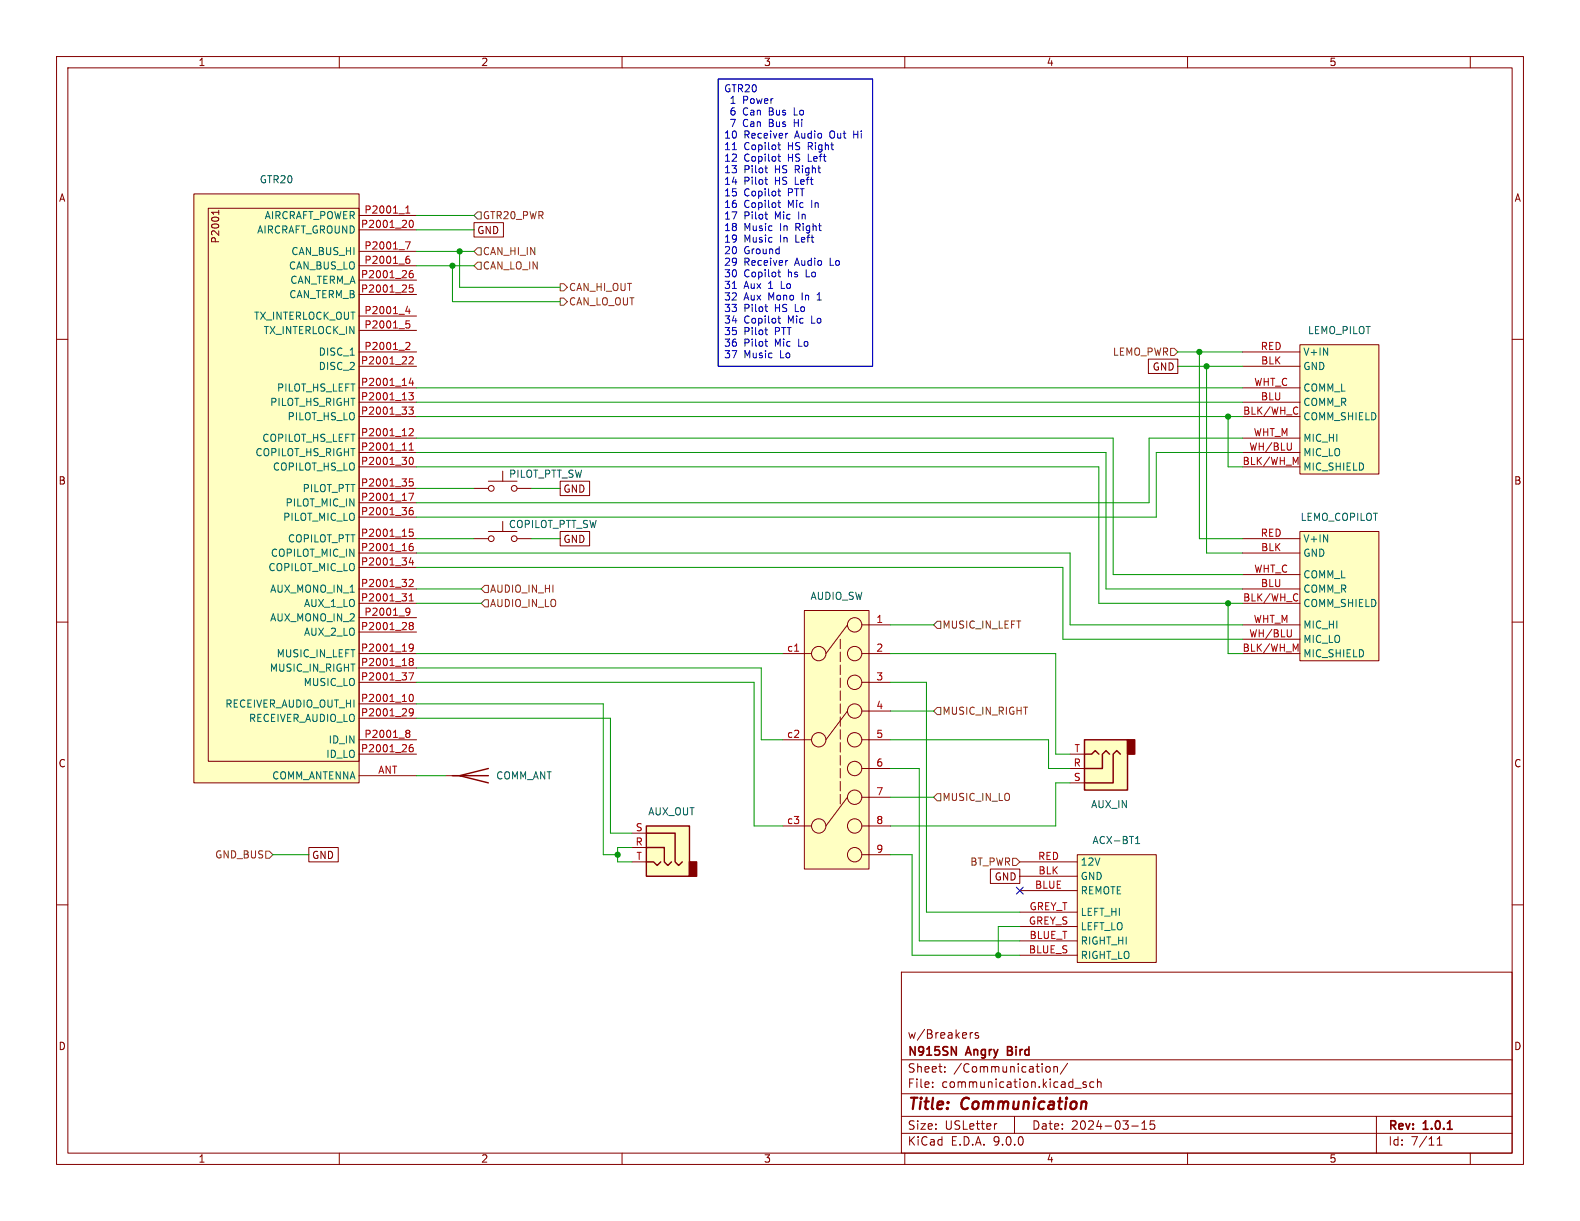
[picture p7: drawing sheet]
<svg xmlns="http://www.w3.org/2000/svg" width="279mm" height="216mm" viewBox="0 0 279 216" stroke-linecap="round" stroke-linejoin="round" font-family="sans-serif">
<defs><g id="words">
<g font-size="2.8" fill="#840000">
<text x="160.4" y="196.8">Title:</text>
<text x="170.1" y="196.8">Communication</text>
</g>
<g font-size="2.1" fill="#840000">
<text x="160.4" y="183.9">w/Breakers</text>
<text x="160.4" y="189.9">Sheet:</text>
<text x="160.4" y="187.1">N915SN</text>
<text x="168.6" y="189.9">/Communication/</text>
<text x="171" y="187.1">Angry</text>
<text x="178.8" y="187.1">Bird</text>
<text x="160.4" y="192.6">File:</text>
<text x="166.5" y="192.6">communication.kicad_sch</text>
<text x="160.4" y="202.8">KiCad</text>
<text x="160.4" y="200">Size:</text>
<text x="167.1" y="200">USLetter</text>
<text x="168.1" y="202.8">E.D.A.</text>
<text x="175.7" y="202.8">9.0.0</text>
<text x="182.4" y="200">Date:</text>
<text x="189.4" y="200">2024-03-15</text>
<text x="245.4" y="200.2">Rev:</text>
<text x="245.4" y="202.8">Id:</text>
<text x="249.5" y="202.8">7/11</text>
<text x="251.8" y="200.2">1.0.1</text>
</g>
<g font-size="1.8" fill="#840000">
<text x="35" y="11.9">1</text>
<text x="85" y="11.9">2</text>
<text x="135" y="11.9">3</text>
<text x="185" y="11.9">4</text>
<text x="235" y="11.9">5</text>
<text x="10.3" y="35.9">A</text>
<text x="267.7" y="35.9">A</text>
<text x="84.3" y="41.6">GND</text>
<text x="39" y="43.2" transform="rotate(-90 39 43.2)">P2001</text>
<text x="203.7" y="65.7">GND</text>
<text x="10.3" y="85.9">B</text>
<text x="99.5" y="87.3">GND</text>
<text x="267.7" y="85.9">B</text>
<text x="99.5" y="96.2">GND</text>
<text x="10.3" y="135.9">C</text>
<text x="267.7" y="135.9">C</text>
<text x="55.1" y="152.1">GND</text>
<text x="175.8" y="155.9">GND</text>
<text x="10.3" y="185.9">D</text>
<text x="267.7" y="185.9">D</text>
<text x="35" y="205.8">1</text>
<text x="85" y="205.8">2</text>
<text x="135" y="205.8">3</text>
<text x="185" y="205.8">4</text>
<text x="235" y="205.8">5</text>
</g>
<g font-size="1.8" fill="#0000c2">
<text x="128" y="16.6">GTR20</text>
<text x="129.1" y="18.7">1</text>
<text x="129.1" y="20.7">6</text>
<text x="129.1" y="22.8">7</text>
<text x="131.5" y="18.7">Power</text>
<text x="131.5" y="20.7">Can</text>
<text x="131.5" y="22.8">Can</text>
<text x="136.2" y="20.7">Bus</text>
<text x="136.2" y="22.8">Bus</text>
<text x="140.9" y="20.7">Lo</text>
<text x="140.9" y="22.8">Hi</text>
<text x="128" y="24.8">10</text>
<text x="128" y="26.9">11</text>
<text x="128" y="28.9">12</text>
<text x="131.5" y="24.8">Receiver</text>
<text x="131.5" y="26.9">Copilot</text>
<text x="131.5" y="28.9">Copilot</text>
<text x="139.4" y="26.9">HS</text>
<text x="139.4" y="28.9">HS</text>
<text x="140.7" y="24.8">Audio</text>
<text x="143.1" y="26.9">Right</text>
<text x="143.1" y="28.9">Left</text>
<text x="147" y="24.8">Out</text>
<text x="151.4" y="24.8">Hi</text>
<text x="128" y="31">13</text>
<text x="128" y="33">14</text>
<text x="128" y="35.1">15</text>
<text x="131.5" y="31">Pilot</text>
<text x="131.5" y="33">Pilot</text>
<text x="131.5" y="35.1">Copilot</text>
<text x="137.1" y="31">HS</text>
<text x="137.1" y="33">HS</text>
<text x="139.4" y="35.1">PTT</text>
<text x="140.8" y="31">Right</text>
<text x="140.8" y="33">Left</text>
<text x="128" y="37.1">16</text>
<text x="128" y="39.1">17</text>
<text x="128" y="41.2">18</text>
<text x="131.5" y="37.1">Copilot</text>
<text x="131.5" y="39.1">Pilot</text>
<text x="131.5" y="41.2">Music</text>
<text x="137.1" y="39.1">Mic</text>
<text x="138" y="41.2">In</text>
<text x="139.4" y="37.1">Mic</text>
<text x="141" y="41.2">Right</text>
<text x="141.4" y="39.1">In</text>
<text x="143.7" y="37.1">In</text>
<text x="128" y="43.2">19</text>
<text x="128" y="45.3">20</text>
<text x="128" y="47.3">29</text>
<text x="131.5" y="43.2">Music</text>
<text x="131.5" y="45.3">Ground</text>
<text x="131.5" y="47.3">Receiver</text>
<text x="138" y="43.2">In</text>
<text x="140.7" y="47.3">Audio</text>
<text x="141" y="43.2">Left</text>
<text x="147" y="47.3">Lo</text>
<text x="128" y="49.4">30</text>
<text x="128" y="51.4">31</text>
<text x="128" y="53.5">32</text>
<text x="131.5" y="49.4">Copilot</text>
<text x="131.5" y="51.4">Aux</text>
<text x="131.5" y="53.5">Aux</text>
<text x="136" y="51.4">1</text>
<text x="136" y="53.5">Mono</text>
<text x="138.4" y="51.4">Lo</text>
<text x="139.4" y="49.4">hs</text>
<text x="142" y="53.5">In</text>
<text x="142.8" y="49.4">Lo</text>
<text x="145" y="53.5">1</text>
<text x="128" y="55.5">33</text>
<text x="128" y="57.5">34</text>
<text x="128" y="59.6">35</text>
<text x="131.5" y="55.5">Pilot</text>
<text x="131.5" y="57.5">Copilot</text>
<text x="131.5" y="59.6">Pilot</text>
<text x="137.1" y="55.5">HS</text>
<text x="137.1" y="59.6">PTT</text>
<text x="139.4" y="57.5">Mic</text>
<text x="140.8" y="55.5">Lo</text>
<text x="143.7" y="57.5">Lo</text>
<text x="128" y="61.6">36</text>
<text x="128" y="63.7">37</text>
<text x="131.5" y="61.6">Pilot</text>
<text x="131.5" y="63.7">Music</text>
<text x="137.1" y="61.6">Mic</text>
<text x="138" y="63.7">Lo</text>
<text x="141.4" y="61.6">Lo</text>
</g>
<g font-size="1.8" fill="#006464">
<text x="45.8" y="32.6">GTR20</text>
<text x="45.4" y="41.5">AIRCRAFT_GROUND</text>
<text x="46.7" y="39">AIRCRAFT_POWER</text>
<text x="51" y="47.9">CAN_BUS_LO</text>
<text x="51.4" y="45.3">CAN_BUS_HI</text>
<text x="51.1" y="52.9">CAN_TERM_B</text>
<text x="51.2" y="50.4">CAN_TERM_A</text>
<text x="44.8" y="56.7">TX_INTERLOCK_OUT</text>
<text x="46.5" y="59.3">TX_INTERLOCK_IN</text>
<text x="231.2" y="59.3">LEMO_PILOT</text>
<text x="56.3" y="63.1">DISC_1</text>
<text x="56.3" y="65.6">DISC_2</text>
<text x="230.4" y="63.1">V+IN</text>
<text x="230.4" y="65.6">GND</text>
<text x="47.7" y="72">PILOT_HS_RIGHT</text>
<text x="48.9" y="69.4">PILOT_HS_LEFT</text>
<text x="230.4" y="69.4">COMM_L</text>
<text x="230.4" y="72">COMM_R</text>
<text x="50.8" y="74.5">PILOT_HS_LO</text>
<text x="230.4" y="74.5">COMM_SHIELD</text>
<text x="45.1" y="80.9">COPILOT_HS_RIGHT</text>
<text x="46.3" y="78.3">COPILOT_HS_LEFT</text>
<text x="48.2" y="83.4">COPILOT_HS_LO</text>
<text x="230.4" y="78.3">MIC_HI</text>
<text x="230.4" y="80.9">MIC_LO</text>
<text x="230.4" y="83.4">MIC_SHIELD</text>
<text x="50.4" y="89.8">PILOT_MIC_IN</text>
<text x="53.4" y="87.2">PILOT_PTT</text>
<text x="89.9" y="84.7">PILOT_PTT_SW</text>
<text x="50" y="92.3">PILOT_MIC_LO</text>
<text x="89.9" y="93.6">COPILOT_PTT_SW</text>
<text x="229.9" y="92.3">LEMO_COPILOT</text>
<text x="47.4" y="101.2">COPILOT_MIC_LO</text>
<text x="47.8" y="98.7">COPILOT_MIC_IN</text>
<text x="50.8" y="96.1">COPILOT_PTT</text>
<text x="230.4" y="96.1">V+IN</text>
<text x="230.4" y="98.7">GND</text>
<text x="47.7" y="105">AUX_MONO_IN_1</text>
<text x="53.7" y="107.5">AUX_1_LO</text>
<text x="143.2" y="106.3">AUDIO_SW</text>
<text x="230.4" y="102.5">COMM_L</text>
<text x="230.4" y="105">COMM_R</text>
<text x="230.4" y="107.5">COMM_SHIELD</text>
<text x="47.7" y="110.1">AUX_MONO_IN_2</text>
<text x="53.7" y="112.6">AUX_2_LO</text>
<text x="230.4" y="111.4">MIC_HI</text>
<text x="230.4" y="113.9">MIC_LO</text>
<text x="47.6" y="119">MUSIC_IN_RIGHT</text>
<text x="48.8" y="116.4">MUSIC_IN_LEFT</text>
<text x="230.4" y="116.4">MIC_SHIELD</text>
<text x="39.7" y="125.3">RECEIVER_AUDIO_OUT_HI</text>
<text x="53.6" y="121.5">MUSIC_LO</text>
<text x="43.9" y="127.9">RECEIVER_AUDIO_LO</text>
<text x="58" y="131.7">ID_IN</text>
<text x="57.6" y="134.2">ID_LO</text>
<text x="48" y="138">COMM_ANTENNA</text>
<text x="87.6" y="138">COMM_ANT</text>
<text x="192.8" y="143.1">AUX_IN</text>
<text x="114.5" y="144.4">AUX_OUT</text>
<text x="193.1" y="149.5">ACX-BT1</text>
<text x="191" y="153.3">12V</text>
<text x="191" y="155.8">GND</text>
<text x="191" y="158.3">REMOTE</text>
<text x="191" y="162.2">LEFT_HI</text>
<text x="191" y="164.7">LEFT_LO</text>
<text x="191" y="167.2">RIGHT_HI</text>
<text x="191" y="169.8">RIGHT_LO</text>
</g>
<g font-size="1.8" fill="#a90000">
<text x="63.7" y="40.4">P2001_20</text>
<text x="64.3" y="37.8">P2001_1</text>
<text x="64.3" y="44.2">P2001_7</text>
<text x="64.3" y="46.7">P2001_6</text>
<text x="63.7" y="49.3">P2001_26</text>
<text x="63.7" y="51.8">P2001_25</text>
<text x="64.3" y="55.6">P2001_4</text>
<text x="64.3" y="58.2">P2001_5</text>
<text x="63.7" y="64.5">P2001_22</text>
<text x="64.3" y="62">P2001_2</text>
<text x="222.8" y="62">RED</text>
<text x="222.9" y="64.5">BLK</text>
<text x="63.7" y="68.3">P2001_14</text>
<text x="63.7" y="70.9">P2001_13</text>
<text x="221.7" y="68.3">WHT_C</text>
<text x="222.9" y="70.9">BLU</text>
<text x="63.7" y="73.4">P2001_33</text>
<text x="63.7" y="77.2">P2001_12</text>
<text x="219.7" y="73.4">BLK/WH_C</text>
<text x="221.6" y="77.2">WHT_M</text>
<text x="63.7" y="79.8">P2001_11</text>
<text x="63.7" y="82.3">P2001_30</text>
<text x="219.6" y="82.3">BLK/WH_M</text>
<text x="220.8" y="79.8">WH/BLU</text>
<text x="63.7" y="86.1">P2001_35</text>
<text x="63.7" y="88.6">P2001_17</text>
<text x="63.7" y="91.2">P2001_36</text>
<text x="63.7" y="95">P2001_15</text>
<text x="222.8" y="95">RED</text>
<text x="63.7" y="97.5">P2001_16</text>
<text x="63.7" y="100.1">P2001_34</text>
<text x="221.7" y="101.3">WHT_C</text>
<text x="222.9" y="97.5">BLK</text>
<text x="63.7" y="103.9">P2001_32</text>
<text x="63.7" y="106.4">P2001_31</text>
<text x="219.7" y="106.4">BLK/WH_C</text>
<text x="222.9" y="103.9">BLU</text>
<text x="63.7" y="111.5">P2001_28</text>
<text x="64.3" y="109">P2001_9</text>
<text x="154.9" y="110.2">1</text>
<text x="220.8" y="112.8">WH/BLU</text>
<text x="221.6" y="110.2">WHT_M</text>
<text x="63.7" y="115.3">P2001_19</text>
<text x="63.7" y="117.9">P2001_18</text>
<text x="139.1" y="115.3">c1</text>
<text x="154.9" y="115.3">2</text>
<text x="219.6" y="115.3">BLK/WH_M</text>
<text x="63.7" y="120.4">P2001_37</text>
<text x="63.7" y="124.2">P2001_10</text>
<text x="154.9" y="120.4">3</text>
<text x="154.9" y="125.5">4</text>
<text x="63.7" y="126.7">P2001_29</text>
<text x="64.3" y="130.6">P2001_8</text>
<text x="139.1" y="130.6">c2</text>
<text x="154.9" y="130.6">5</text>
<text x="63.7" y="133.1">P2001_26</text>
<text x="66.8" y="136.9">ANT</text>
<text x="154.9" y="135.6">6</text>
<text x="189.8" y="135.6">R</text>
<text x="189.9" y="133.1">T</text>
<text x="154.9" y="140.7">7</text>
<text x="189.8" y="138.2">S</text>
<text x="112.3" y="149.6">R</text>
<text x="112.3" y="147.1">S</text>
<text x="139.1" y="145.8">c3</text>
<text x="154.9" y="145.8">8</text>
<text x="112.4" y="152.1">T</text>
<text x="154.9" y="150.9">9</text>
<text x="183.5" y="152.1">RED</text>
<text x="183.5" y="154.7">BLK</text>
<text x="182" y="161">GREY_T</text>
<text x="182.9" y="157.2">BLUE</text>
<text x="181.8" y="163.6">GREY_S</text>
<text x="182" y="166.1">BLUE_T</text>
<text x="181.8" y="168.7">BLUE_S</text>
</g>
<g font-size="1.8" fill="#725600">
<text x="85.3" y="39">GTR20_PWR</text>
<text x="85.3" y="47.9">CAN_LO_IN</text>
<text x="85.3" y="45.3">CAN_HI_IN</text>
<text x="100.5" y="51.7">CAN_HI_OUT</text>
<text x="100.5" y="54.2">CAN_LO_OUT</text>
<text x="196.7" y="63.1">LEMO_PWR</text>
<text x="86.6" y="105">AUDIO_IN_HI</text>
<text x="86.6" y="107.5">AUDIO_IN_LO</text>
<text x="166.6" y="111.4">MUSIC_IN_LEFT</text>
<text x="166.6" y="126.6">MUSIC_IN_RIGHT</text>
<text x="166.6" y="141.8">MUSIC_IN_LO</text>
<text x="37.9" y="152">GND_BUS</text>
<text x="171.5" y="153.3">BT_PWR</text>
</g>
</g></defs>
<g fill="none" stroke="#840000" stroke-width=".18">
<path d="M10 10h259.4v195.9h-259.4zM12 12h255.4v191.9h-255.4zM60 10v2M110 10v2M160 10v2M210 10v2M260 10v2M10 60h2M267.4 60h2M83.8 86.4h2.6M86.4 85.1h5M88.9 83.3v1.8"/>
<path d="M91.4 86.4h2.6M10 110h2M267.4 110h2M10 160h2M159.4 171.9h108v32h-108zM267.4 160h2M159.4 197.4h108M159.4 193.4h108M159.4 187.4h108M164.9 192.1v.2M164.9 191.4v.1M167.1 189.4v.2"/>
<path d="M167.1 188.7v.1M171.6 182.6v1M172 182.6l-.3 .1-.1 .2M173 182.7l-.4-.1-.2 .2 .1 .2 .5 .2v.3h-.6M176.3 198.7l-.3 .1M179.4 197.4v3M185 188.7l.4-.1 .3 .3v.4l-.1 .2-.4 .1-.2-.2M186.4 188.7l.2-.1 .3 .1 .1 .9M186.4 188.6v1M188.8 188l-1.3 1.9M190.1 192.4h1.1M192.1 191.4l-.4-.1-.2 .2 .1 .2 .5 .2v.3h-.6"/>
<path d="M193.4 191.4l-.4-.1-.3 .3v.4l.2 .2h.5M194.1 191.4l.2-.1 .3 .1 .1 .9M194.1 190.8v1.5M200.1 199.1h1.2M201.9 199.7h.9M201.9 198.6l.5-.4v1.5M204.1 198.2h-.7v.7l.2-.1h.5l.1 .2-.1 .5-.2 .2-.5-.2M243.4 197.4v6.5M60 203.9v2M110 203.9v2M159.4 200.4h108M160 203.9v2"/>
<path d="M210 203.9v2M254.1 202.5h.9M254.1 201.4l.5-.4v1.5M260 203.9v2"/>
<circle cx="86.9" cy="86.4" r=".51"/>
<circle cx="90.9" cy="86.4" r=".51"/>
</g>
<path d="M168.2 185.1l.9 1.5v-1.5M178.2 185.8h.5M178.7 185.1h-.5v1.5h.5M256 199.7h.8" fill="none" stroke="#840000" stroke-width=".3"/>
<path d="M190.5 151.1h14v19.1h-14z" fill="#ffffc2"/>
<path d="M180.3 152.4h10.2M180.3 154.9h10.2M180.3 157.5h10.2M190.5 151.1h14v19.1h-14zM180.3 161.3h10.2M180.3 163.8h10.2M180.3 166.4h10.2M180.3 168.9h10.2" fill="none" stroke="#840000" stroke-width=".18"/>
<path d="M200.8 149.2h.7M200.8 148.3l.4-.4v1.3" fill="none" stroke="#006464" stroke-width=".18"/>
<path d="M191.8 130.8h7.6v8.9h-7.6z" fill="#ffffc2"/>
<path d="M199.4 130.8h1.3v2.6h-1.3z" fill="#840000" stroke="#840000" stroke-width=".25"/>
<path d="M191.8 130.8h7.6v8.9h-7.6zM191.8 133.4h1.2l.7-.7 .6 .7M196.2 133.4l-.6-.7-.7 .7v2.5h-3.1M198.1 133.4l-.6-.7-.7 .7v5h-5" fill="none" stroke="#840000" stroke-width=".25"/>
<path d="M189.2 138.4h2.6M189.2 135.9h2.6M189.2 133.4h2.6" fill="none" stroke="#840000" stroke-width=".18"/>
<path d="M142.2 108h11.5v45.7h-11.5z" fill="#ffffc2"/>
<g fill="none" stroke="#840000" stroke-width=".18">
<path d="M138.4 115.6h5.1M142.2 108h11.5v45.7h-11.5zM149.9 110.5l-3.9 5.1M152.4 115.6h5.1M152.4 110.5h5.1M138.4 130.8h5.1M149.9 125.7l-3.9 5.1M152.4 130.8h5.1M152.4 120.7h5.1M152.4 125.7h5.1M152.4 135.9h5.1M138.4 146.1h5.1"/>
<path d="M149.9 141l-3.9 5.1M152.4 146.1h5.1M152.4 141h5.1M152.4 151.1h5.1"/>
<circle cx="144.8" cy="115.6" r="1.27"/>
<circle cx="151.1" cy="110.5" r="1.27"/>
<circle cx="151.1" cy="115.6" r="1.27"/>
<circle cx="144.8" cy="130.8" r="1.27"/>
<circle cx="151.1" cy="130.8" r="1.27"/>
<circle cx="151.1" cy="120.6" r="1.27"/>
<circle cx="151.1" cy="125.7" r="1.27"/>
<circle cx="151.1" cy="135.9" r="1.27"/>
<circle cx="144.8" cy="146" r="1.27"/>
<circle cx="151.1" cy="146" r="1.27"/>
<circle cx="151.1" cy="141" r="1.27"/>
<circle cx="151.1" cy="151.1" r="1.27"/>
</g>
<path d="M148.6 113v29.2" fill="none" stroke="#840000" stroke-width=".18" stroke-dasharray="1.7 .6"/>
<path d="M140.5 115.2h.7" fill="none" stroke="#a90000" stroke-width=".18"/>
<path d="M229.9 94h13.9v22.8h-13.9z" fill="#ffffc2"/>
<g fill="none" stroke="#840000" stroke-width=".18">
<path d="M83.8 95.3h2.6M86.4 94h5M88.9 92.2v1.8M91.4 95.3h2.6M219.7 95.3h10.2M219.7 97.8h10.2M229.9 94h13.9v22.8h-13.9zM219.7 101.6h10.2M219.7 104.1h10.2M219.7 106.7h10.2M219.7 110.5h10.2M219.7 113h10.2"/>
<path d="M219.7 115.6h10.2M78.7 137.2h2.6"/>
<circle cx="86.9" cy="95.3" r=".51"/>
<circle cx="90.9" cy="95.3" r=".51"/>
</g>
<path d="M228.4 111.3v1.1l-.3 .2M229.1 114.8l.4-.9v1.3M229.3 105l.2 .1M229.5 106.1l-.2 .2" fill="none" stroke="#a90000" stroke-width=".18"/>
<path d="M80 137.2h6.4M86.4 135.9l-5.1 1.3 5.1 1.2" fill="none" stroke="#840000" stroke-width=".25"/>
<path d="M114.3 146.1h7.6v8.8h-7.6z" fill="#ffffc2"/>
<path d="M121.9 152.4h1.3v2.5h-1.3z" fill="#840000" stroke="#840000" stroke-width=".25"/>
<path d="M114.3 146.1h7.6v8.8h-7.6zM114.3 149.9h3.2v2.5l.6 .6 .6-.6M114.3 152.4h1.3l.6 .6 .6-.6M114.3 147.3h5.1v5.1l.6 .6 .6-.6" fill="none" stroke="#840000" stroke-width=".25"/>
<path d="M111.8 147.3h2.5M111.8 149.9h2.5M111.8 152.4h2.5" fill="none" stroke="#840000" stroke-width=".18"/>
<g fill="#ffffc2">
<path d="M34.3 34.3h29.2v104.1h-29.2z"/>
<path d="M36.8 36.8h26.7v97.8h-26.7z"/>
</g>
<g fill="none" stroke="#840000" stroke-width=".18">
<path d="M34.3 34.3h29.2v104.1h-29.2zM36.8 36.8h26.7v97.8h-26.7zM38.7 37.2v.7M38.7 37.5h-1.3l.3 .3M63.5 38.1h10.2M63.5 40.6h10.2M63.5 44.5h10.2M63.5 47h10.2M63.5 49.5h10.2M63.5 52.1h10.2M63.5 55.9h10.2M63.5 58.4h10.2"/>
<path d="M63.5 62.2h10.2M63.5 64.8h10.2M63.5 68.6h10.2M63.5 71.1h10.2M63.5 73.7h10.2M63.5 77.5h10.2M63.5 80h10.2M63.5 82.6h10.2M63.5 86.4h10.2M63.5 88.9h10.2M63.5 91.4h10.2M63.5 95.3h10.2"/>
<path d="M63.5 97.8h10.2M63.5 100.3h10.2M63.5 104.1h10.2M63.5 106.7h10.2M63.5 109.2h10.2M63.5 111.8h10.2M63.5 115.6h10.2M63.5 118.1h10.2M63.5 120.7h10.2M63.5 124.5h10.2M63.5 127h10.2M63.5 130.8h10.2"/>
<path d="M63.5 133.4h10.2M63.5 137.2h10.2"/>
</g>
<g fill="none" stroke="#a90000" stroke-width=".18">
<path d="M71.8 37.7h.7M71.8 36.8l.3-.4v1.3M72.5 39h.2a.68 .68 0 0 1 .4 .6 .68 .68 0 0 1-.4 .6 .84 .84 0 0 1-.2-1.2zM71.7 42.8h.8l-.5 1.2M71.8 56.7h.6M71.9 45.8h.3l.3 .2-.1 .5h-.5M71.9 57.2h.3l.3 .3-.1 .4-.5 .1M72.1 54.1l-.3 .9h.7M72.4 54.6v.9M72.4 45.3l-.5 .1M73 47.8l-.4 .1a.86 .86 0 0 0 0 1.2l.4-.1 .1-.4-.3-.3h-.2l-.2 .3M73 50.4h-.6v.6l.1-.1h.5l.1 .2-.1 .4-.2 .2-.4-.2"/>
<path d="M71.9 60.5l.5 .1 .1 .3-.8 .9h.8M72.3 69.4h.8l-.4 .5 .3 .1v.6l-.2 .1-.5-.1M72.3 72h.8l-.4 .5 .3 .1v.5l-.2 .1-.5-.1M72.4 63.2l.4-.1 .3 .3-.8 1h.8M72.4 75.9l.4-.1 .3 .3-.8 1h.8M72.4 79.6h.7M72.4 78.7l.3-.4v1.3M72.7 66.8l-.3 .9h.7M73 67.3v.9M72.3 87.2h.8l-.5 1.3M72.5 80.9h.2a.68 .68 0 0 1 .4 .6 .68 .68 0 0 1-.4 .6 .84 .84 0 0 1-.2-1.2zM72.7 98.6l-.3 .9h.7"/>
<path d="M73 89.8h-.4a.86 .86 0 0 0 0 1.2l.4-.1 .1-.4-.3-.3h-.2l-.2 .3M73 96.1l-.4 .1a.86 .86 0 0 0 0 1.2l.4-.1 .1-.5-.3-.2h-.2l-.2 .2M73 99.1v.8M73 84.7h-.6v.6l.1-.1h.5l.1 .2-.1 .4-.2 .1-.4-.1M73 93.6h-.6v.6l.1-.2 .5 .1 .1 .2-.1 .4-.2 .1-.4-.1M71.9 107.6l.3-.1 .2 .2a.84 .84 0 0 1-.3 1.1h-.2M72.3 119h.8l-.5 1.2M72.4 102.6l.4-.1 .3 .3-.8 .9h.8M72.4 105.4l.3-.4v1.3M72.4 106.3h.7M72.5 108.1l-.3 .2h-.3M72.6 110.6l-.2-.2 .2-.3h.2l.3 .2-.3 .3"/>
<path d="M72.6 110.6l-.2 .3v.3l.2 .1h.4l.1-.2v-.2l-.3-.3M72.6 117l-.2-.3 .2-.3h.2l.3 .3-.3 .3M72.6 117l-.2 .2v.4l.2 .1 .4-.1 .1-.1v-.3l-.3-.2M72.6 110.6h.2M72.6 117h.2M73.1 114.4l-.3 .3-.3-.1-.1-.2 .1-.5h.3l.2 .1a.84 .84 0 0 1-.3 1.2h-.2M71.9 129.2l.3-.1 .2 .1 .1 .2-.3 .3M71.9 129.6l.1 .1M72 129.7h.2M72 129.7h-.1M72.2 129.7l.3 .2-.1 .4-.2 .1-.3-.1M72.5 122.8h.2a.68 .68 0 0 1 .4 .6 .68 .68 0 0 1-.4 .6 .84 .84 0 0 1-.2-1.2z"/>
<path d="M73 131.7h-.4a.86 .86 0 0 0 0 1.2l.4-.1 .1-.4-.3-.3h-.2l-.2 .3M73.1 125.9l-.3 .2-.3-.1-.1-.1 .1-.5 .3-.1 .2 .1a.84 .84 0 0 1-.3 1.2h-.2"/>
</g>
<path d="M229.9 61h13.9v22.8h-13.9z" fill="#ffffc2"/>
<g fill="none" stroke="#840000" stroke-width=".18">
<path d="M83.8 39.4h5.2v2.5h-5.2zM203.1 63.5h5.2v2.5h-5.2zM219.7 62.2h10.2M219.7 64.8h10.2M219.7 68.6h10.2M219.7 71.1h10.2M219.7 73.7h10.2M219.7 77.5h10.2M229.9 61h13.9v22.8h-13.9zM99.1 85.1h5.2v2.5h-5.2zM99.1 94h5.2v2.5h-5.2zM219.7 80h10.2"/>
<path d="M219.7 82.6h10.2M54.6 149.9h5.2v2.5h-5.2zM175.1 153.7h5.2v2.5h-5.2z"/>
</g>
<path d="M228.4 78.3v1.1l-.3 .2M229.3 72l.2 .1M229.5 73.1l-.2 .1M229.1 81.8l.4-.9v1.2" fill="none" stroke="#a90000" stroke-width=".18"/>
<g fill="none" stroke="#725600" stroke-width=".18">
<path d="M84.5 37.5h.6v1.2h-.6l-.7-.6zM84.5 46.4h.6v1.2h-.6l-.7-.6zM84.5 43.8h.6v1.3h-.6l-.7-.6zM99.1 50.2h.6l.6 .6-.6 .6h-.6zM99.1 52.7h.6l.6 .6-.6 .7h-.6zM207 61.6h.6l.7 .6-.7 .7h-.6zM85.7 103.5h.7v1.3h-.7l-.6-.7zM85.7 106h.7v1.3h-.7l-.6-.6zM165.7 109.9h.7v1.2h-.7l-.6-.6zM165.7 125.1h.7v1.3h-.7l-.6-.7zM47 150.5h.6l.7 .6-.7 .7h-.6zM165.7 140.3h.7v1.3h-.7l-.6-.6z"/>
<path d="M179.1 151.8h.6l.6 .6-.6 .6h-.6z"/>
</g>
<g fill="none" stroke="#009600" stroke-width=".18">
<path d="M73.7 38.1h10.1M73.7 44.5h10.1M73.7 47h10.1M73.7 40.6h10.1M80 47v6.3h19.1M81.3 44.5v6.3h17.8M73.7 77.5h123.1v24.1h22.9M73.7 73.7h146M73.7 71.1h146M73.7 68.6h146M208.3 62.2h11.4M208.3 64.8h11.4"/>
<path d="M212.1 62.2v33.1h7.6M213.4 64.8v33h6.3M217.2 73.7v8.9h2.5M219.7 77.5h-16.5v11.4h-129.5M73.7 95.3h10.1M73.7 86.4h10.1M73.7 80h121.9v24.1h24.1M73.7 82.6h120.6v24.1h25.4M73.7 97.8h115.5v12.7h30.5M94 95.3h5.1M94 86.4h5.1M219.7 80h-15.2v11.4h-130.8"/>
<path d="M73.7 115.6h64.7M73.7 104.1h11.4M73.7 106.7h11.4M73.7 118.1h60.9v12.7h3.8M73.7 100.3h114.3v12.7h31.7M157.5 115.6h29.2v17.8h2.5M157.5 110.5h7.6M217.2 106.7v8.9h2.5M73.7 124.5h33v26.6h2.5M73.7 127h34.2v20.3h3.9M73.7 120.7h59.6v25.4h5.1M73.7 137.2h5"/>
<path d="M157.5 120.7h6.3v40.6h16.5M157.5 135.9h5.1v30.5h17.7M157.5 130.8h27.9v5.1h3.8M157.5 125.7h7.6M189.2 138.4h-2.5v7.7h-29.2M48.3 151.1h6.3M111.8 149.9h-2.6v2.5h2.6M157.5 151.1h3.8v17.8h19M157.5 141h7.6M180.3 163.8h-3.8v5.1"/>
</g>
<path d="M179.7 156.9l1.2 1.2M180.9 156.9l-1.2 1.2" fill="none" stroke="#000084" stroke-width=".18"/>
<g fill="none" stroke="#0000c2" stroke-width=".18">
<path d="M127 14h27.3v50.8h-27.3zM129.5 26.5h.7M135.2 31.8h.5M135.5 30.5l.2 .1M135.5 32.5l.2 .1M135.5 38.7h.2M137.5 25.6h.5M137.5 27.7h.5M137.5 33.8h.5M137.5 35.8h.5M137.7 25.2v1.1l.3 .2M137.7 27.2v1.1l.3 .2"/>
<path d="M137.7 33.4v1.1l.3 .1M137.7 35.4v1.1l.3 .2M139.3 23.6h-.2M129.5 51h.7M135.2 54.2h.5M135.5 55l.2 .1M135.5 59.1l.2 .1M137.5 48.1h.5M137.5 56.3h.5M137.7 47.7v1.1l.3 .2M137.7 55.9v1.1l.3 .1M139.3 46.1h-.2"/>
<path d="M144.5 53h.7M144.6 52.1h-.1M135.2 60.4h.5M135.5 61.2h.2"/>
</g>
<g fill="#009600" stroke="#009600" stroke-width=".18">
<circle cx="212.1" cy="62.2" r=".46"/>
<circle cx="213.4" cy="64.8" r=".46"/>
<circle cx="217.2" cy="73.7" r=".46"/>
<circle cx="217.2" cy="106.7" r=".46"/>
<circle cx="109.2" cy="151.1" r=".46"/>
<circle cx="176.5" cy="168.9" r=".46"/>
<circle cx="80" cy="47" r=".46"/>
<circle cx="81.3" cy="44.5" r=".46"/>
</g>
<use href="#words"/>
</svg>
